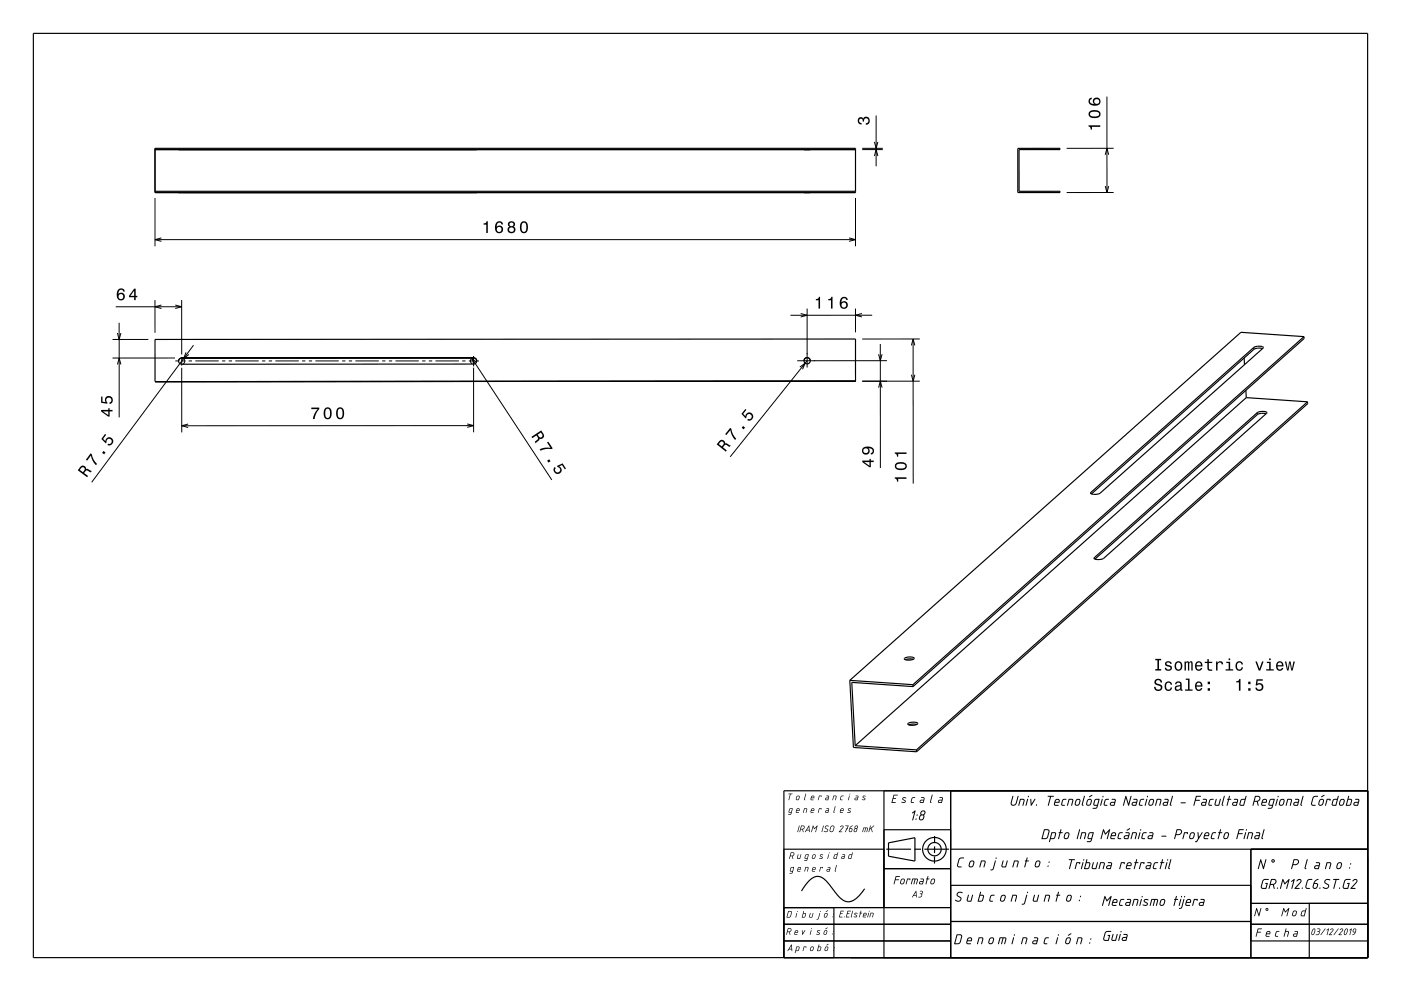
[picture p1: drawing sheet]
<svg xmlns="http://www.w3.org/2000/svg" width="420mm" height="297mm" viewBox="0 0 420 297" stroke-linecap="round" stroke-linejoin="round" font-family="sans-serif">
<g fill="none" stroke="#000" stroke-width=".35">
<path d="M10 10h400v277h-400zM46.5 44.8h.1M46.5 44.5h.1M46.5 44.5h210v13.2M46.5 44.5v13.2M46.5 57.3h210M46.5 57.3h.1M46.5 57.7h.1M54.5 57.7h-.8M142 57.7h.9zM142 44.8h.9zM241 44.8h1z"/>
<path d="M241 57.7h1zM242 44.8h.9zM242 57.7h.9zM256.5 44.8h-210M256.5 44.8h.1M256.5 57.7h.1M256.5 57.7h-210M305.1 44.5h12.7v.3h-12.3v12.5h12.3v.4h-12.7zM46.5 101.7l210-.1v12.7l-210 .1zM46.5 114.4h.1M53.8 107.6l.7-.3 87.5-.1a.94 .94 0 0 1 .9 1 .94 .94 0 0 1-.9 .9l-87.5 .1a.94 .94 0 0 1-.9-.6 .94 .94 0 0 1 .2-1zM54.5 107.3l-.7 .3-.3 .6"/>
<path d="M54.5 107.3h.1M142 107.2l.6 .3 .3 .7M242.9 108.1a.94 .94 0 0 0-.9-.9 .94 .94 0 0 0-1 .9M373 107.3l.1 2M373.5 117l.1 2.2M373.6 119.2l-117.2 104.3M373.6 119.2l18.4 1.2M378.4 104.4l-1.4-.1-1.1 .4-48.7 43.3M378.4 104.4l.1 .1M390.9 100.9l.1 .6-117.3 104.3M390.9 100.9l-117.2 104.3M390.9 100.9l-18.9-1.3-117.2 104.3"/>
<path d="M379.6 124l-1.4-.1-1.3 .3-48.6 43.4M392 120.4l-117.3 104.3M392 120.4v.6l-117.2 104.3M327 147.6l48.9-43.5a3.1 3.1 0 0 1 2.9 0l-49 43.7a2.98 2.98 0 0 1-2.9 0zM328.1 167.1l48.8-43.4a2.8 2.8 0 0 1 2.9 0l-48.9 43.6a2.8 2.8 0 0 1-2.9 0zM271.2 197.3a2.81 2.81 0 0 1 2.9 0 2.76 2.76 0 0 1-3 .2zM273.8 197.6l-1-.1-1.4 .2M254.8 203.9l1 20.1 19 1.3M254.8 203.9l18.9 1.3M272.2 216.8a2.83 2.83 0 0 1 2.9 .1 2.7 2.7 0 0 1-2.9 .2zM273.7 205.2v.6M273.7 205.8l-18.3-1.3 1 19"/>
<path d="M274.8 217.1l-1.4-.1-.9 .3M256.4 223.5l18.3 1.2M265 237v50M274.7 224.7l.1 .6M285 237v50M410 237h-175v50M235 254.5h30M265 248.7h20M265.7 254.5h7.4M274.1 254.5h2M274.3 258.1l-7.9-1.5v-4l7.9-1.5v7M277.1 254.5h7.4"/>
<path d="M280.2 256.7l-.1 2.1M280.2 253.7v2M280.2 250.6v2.1M285 254.5h125M375 254.5v32.5M235 277h50M235 272h50M250 272v15M259.2 266.4a7.1 7.1 0 0 1-4.9 3.9 5 5 0 0 1-3.8-2.8l-.7-.8a9.5 9.5 0 0 0-4-4 4 4 0 0 0-4 2.1l-1.5 2.2M265 260.3h20M285 276.2h90M285 265.3h90"/>
<path d="M375 277h35M375 270.7h35M392.5 270.7v16.3M235 282h50M375 282h35"/>
<circle cx="242" cy="108.1" r=".94"/>
<circle cx="280.1" cy="254.5" r="3.5"/>
<circle cx="280.2" cy="254.5" r="2"/>
</g>
<g fill="none" stroke="#000" stroke-width=".3">
<path d="M262.7 34.6v15.2M331.8 28.9l.1 28.8M46.5 59.3v14.5M256.5 59.3v14.5M258.5 44.8h6.2M258.5 44.5h6.2M262.1 42.5l.6 2 .5-2M262.1 46.8l.6-2 .5 2M331.3 46.4l.6-2 .5 2M331.3 55.8l.6 1.9 .5-1.9M333.9 44.4l-14.1 .1M333.9 57.7h-14.1"/>
<path d="M46.5 71.8h210M48.4 71.3l-1.9 .5 1.9 .5M254.5 71.3l2 .5-2 .5M35.2 99.8l.5 1.9 .5-1.9M35.7 96.7v28.4M46.5 89.9v9.8M48.4 91.4l-1.9 .5 1.9 .6M52.5 91.4l2 .5-2 .6M54.5 89.9v16.3M54.5 91.9h-19.8M240 94l2 .5-2 .5M242 92.5v17.6"/>
<path d="M256.5 92.5v7.1M258.4 94l-1.9 .5 1.9 .5M261.5 94.5h-24.5M36.2 109.2l-.5-1.9-.5 1.9M44.5 101.7h-10.8M52.5 107.3h-18.8M52.5 108.2h1.1M54.5 107.3a.94 .94 0 0 1 .9 .8 .94 .94 0 0 1-.6 1M54.5 107v2.6M54.5 110.2v19.4M54.6 108.2h1M55.8 105.6l-.8 1.9 1.6-1.3"/>
<path d="M56.6 108.2h1M58 103.5l-30.5 41M58.6 108.2h7M66.6 108.2h1M68.6 108.2h1M70.6 108.2h7M78.6 108.2h1M80.6 108.2h1M82.6 108.2h7M90.6 108.2h1M92.6 108.2h1M94.6 108.2h7"/>
<path d="M102.6 108.2h1M104.6 108.2h1M106.6 108.2h7M114.6 108.2h1M116.6 108.2h1M118.6 108.2h7M126.6 108.2h1M128.6 108.2h1M130.6 108.2h7M138.6 108.2h1M140.6 108.2h1M141.6 109a.94 .94 0 0 1-.1-1.6l23.9 36.4"/>
<path d="M142 106.7v3.1M142 110.2v19.4M142.6 108.2h1M143 108.7l-1.5-1.3 .6 1.9M239 108.1h5.3M239.8 110l1.6-1.2-.8 1.9M242 108.1l-23.1 28.8M263.4 106.2l.5 1.9 .5-1.9M263.4 116.2l.5-2 .5 2M263.9 103.1v37.2M265.9 108.1h-21.9M273.2 103.5l.5-1.9 .6 1.9"/>
<path d="M273.2 112.3l.5 1.9 .6-1.9M273.7 101.6l.1 43.3M275.7 101.6h-17.2M275.7 114.2h-17.2M375.9 104.1v.6M56.4 127.1l-1.9 .5 1.9 .5M140 127l2 .6-2 .5M142 127.6h-87.5M376.9 123.7v.5M327 147.6v.3M328.1 167.1v.4"/>
</g>
<g fill="#000">
<path d="M257.4 35.4a.86 .86 0 0 1 1.4 .1 1.12 1.12 0 0 1 1.6-.4 1.12 1.12 0 0 1 .3 1.6l-.6 .6-.5 .1v-.5a.72 .72 0 0 0 .8-.6 .72 .72 0 0 0-.8-.8 .72 .72 0 0 0-.6 .9h-.4a.62 .62 0 0 0-.4-.8 .62 .62 0 0 0-.8 .5 .62 .62 0 0 0 .6 .7l.3 .1v.4a1.17 1.17 0 0 1-1.1-.7 1.17 1.17 0 0 1 .2-1.2z" fill-rule="evenodd"/>
<path d="M326.3 37.6v.3a.77 .77 0 0 1 .7 .9h.4v-.8h2.4v-.4zM326.8 33.3a1.13 1.13 0 0 0-.4 1.2 1.13 1.13 0 0 0 .9 .8 1.91 1.91 0 0 0 2.6-1.1 2.03 2.03 0 0 0-3.1-.9zM326.8 33.9a2.38 2.38 0 0 1 2.6 0v.6a2.37 2.37 0 0 1-2.6 0zM326.6 29.6a1.44 1.44 0 0 0 .1 1.6 1.44 1.44 0 0 0 1.6 .5 1.26 1.26 0 0 0 1.6-1 1.26 1.26 0 0 0-1.1-1.5 1.11 1.11 0 0 0-1.1 .7 1.11 1.11 0 0 0 .3 1.3 1.02 1.02 0 0 1-1.3-.9l.2-.4 .4-.2v-.5zM328 30.5a.75 .75 0 0 1 1.5 0 .75 .75 0 0 1-1.5 0z" fill-rule="evenodd"/>
<path d="M145 67v.3h.8v2.5h.4v-3.5h-.3a.77 .77 0 0 1-.9 .7zM148.9 66.6a2.39 2.39 0 0 0 .2 3.2 1.16 1.16 0 0 0 1.5-.3 1.16 1.16 0 0 0-.2-1.6 1.16 1.16 0 0 0-1.5 .1 1.02 1.02 0 0 1 .8-1.3l.5 .1 .1 .5h.5a1.12 1.12 0 0 0-.7-1 1.12 1.12 0 0 0-1.2 .3zM148.9 68.8a.75 .75 0 0 1 1.5 0 .75 .75 0 0 1-1.5 0zM152.5 66.5l-.2 .3a.8 .8 0 0 0 .4 1.1 1.09 1.09 0 0 0-.2 1.7 1.09 1.09 0 0 0 1.7 0 1.09 1.09 0 0 0-.2-1.7 .95 .95 0 0 0 .3-1.3 .95 .95 0 0 0-1.4-.2zM152.6 68.8a.71 .71 0 0 1 1.4 0 .71 .71 0 0 1-1.4 0zM152.7 67.3a.6 .6 0 0 1 1.2 0 .6 .6 0 0 1-1.2 0zM156.2 66.8a2.02 2.02 0 0 0 .9 3.1 2.03 2.03 0 0 0 .9-3.2 1.11 1.11 0 0 0-1.8 .1zM156.7 66.8h.7a2.37 2.37 0 0 1 0 2.6h-.7a2.37 2.37 0 0 1 0-2.6z" fill-rule="evenodd"/>
<path d="M35.5 86.7a2.39 2.39 0 0 0 .2 3.2 1.16 1.16 0 0 0 1.5-.3 1.16 1.16 0 0 0-.2-1.5 1.16 1.16 0 0 0-1.5 0 1.02 1.02 0 0 1 .8-1.3l.5 .2 .2 .4h.4a1.11 1.11 0 0 0-.7-.9 1.11 1.11 0 0 0-1.2 .2zM35.5 88.9a.75 .75 0 0 1 1.5 0 .75 .75 0 0 1-1.5 0zM40.2 86.5l-1.5 2.1v.5h1.5v.8h.5v-.8h.5v-.4h-.5v-2.2zM40.2 87.1v1.6h-1.1z" fill-rule="evenodd"/>
<path d="M244.6 89.6v.4h.8v2.5h.4v-3.5h-.3a.77 .77 0 0 1-.9 .6zM248.3 89.6v.4h.8v2.5h.5v-3.5h-.4a.77 .77 0 0 1-.9 .6zM252.3 89.2a2.41 2.41 0 0 0 .2 3.3 1.16 1.16 0 0 0 1.5-.4 1.16 1.16 0 0 0-.2-1.5 1.16 1.16 0 0 0-1.6 0 1.02 1.02 0 0 1 .9-1.2l.4 .1 .2 .4h.5a1.12 1.12 0 0 0-.8-.9 1.12 1.12 0 0 0-1.1 .2zM252.2 91.4a.75 .75 0 0 1 1.5 0 .75 .75 0 0 1-1.5 0z" fill-rule="evenodd"/>
<path d="M27.2 135.9l-1.5 1.9 .4 .3 1.2-1.6a5.2 5.2 0 0 0 1.5 2.9l.3-.4a5.2 5.2 0 0 1-1.6-2.9zM31 135.2l-.4 .5 .6 .5 .4-.6zM31.5 130l-1.1 1.5 1.3 1.4 .3-.3a.8 .8 0 0 1 .5-1.2 .8 .8 0 0 1 1 .8 .8 .8 0 0 1-1 .8l-.3 .3a1.21 1.21 0 0 0 1.7-.5 1.21 1.21 0 0 0-.8-1.7 1.21 1.21 0 0 0-1.5 1.1l-.7-.7 .9-1.2z" fill-rule="evenodd"/>
<path d="M30.3 122.9v.4l2.1 1.5h.5v-1.5h.8v-.4h-.8v-.5h-.4v.5zM30.9 123.3h1.6v1.1zM30.3 118.9v1.8l1.9 .3v-.4a.8 .8 0 0 1-.3-1.2 .8 .8 0 0 1 1.3 0 .8 .8 0 0 1-.4 1.2v.5a1.21 1.21 0 0 0 1.1-1.5 1.21 1.21 0 0 0-1.7-.8 1.21 1.21 0 0 0-.5 1.7l-1-.1v-1.5z" fill-rule="evenodd"/>
<path d="M93.3 122.2v.4h1.9a5.2 5.2 0 0 0-1.4 3h.5a5.3 5.3 0 0 1 1.4-3v-.4zM97.3 122.5a2.02 2.02 0 0 0 .9 3.2 2.03 2.03 0 0 0 .9-3.2 1.11 1.11 0 0 0-1.8 0zM97.9 122.6h.7a2.37 2.37 0 0 1 0 2.6h-.7a2.38 2.38 0 0 1 0-2.6zM101.1 122.5a2.02 2.02 0 0 0 .9 3.2 2.03 2.03 0 0 0 .9-3.2 1.11 1.11 0 0 0-1.8 0zM101.6 122.6h.7a2.37 2.37 0 0 1 0 2.6h-.7a2.38 2.38 0 0 1 0-2.6z" fill-rule="evenodd"/>
<path d="M159.3 130.9l.3 .4 1.2-.8 .3 .4 .2 .7-1 .8 .3 .5 1.1-1.1v-.3a.97 .97 0 0 0 1.2-.3 .97 .97 0 0 0 0-1.2l-.7-1zM161.2 130.3l1-.7 .3 .5a.6 .6 0 0 1-.1 .9 .6 .6 0 0 1-.9-.3z" fill-rule="evenodd"/>
<path d="M161.8 134.6l.3 .5a5.2 5.2 0 0 1 3.2-.5l.4-.2-1.3-2-.4 .2 1 1.6a5.2 5.2 0 0 0-3.2 .4zM164 138.1l.4 .5 .6-.4-.3-.5zM166.3 139.9a1.21 1.21 0 0 0 0 1.9 1.21 1.21 0 0 0 1.8-.3 1.21 1.21 0 0 0-.5-1.7l.9-.4 .8 1.3 .4-.3-1-1.5-1.8 .8 .3 .3a.8 .8 0 0 1 .8 .9 .8 .8 0 0 1-1 .6 .8 .8 0 0 1-.4-1.2z" fill-rule="evenodd"/>
<path d="M215.6 132.3l-.7 .9 2.7 2.2 .3-.4-1.2-.9 .8-.8 1.2 .6 .4-.4-1.4-.7-.3 .1a.97 .97 0 0 0-.7-1 .97 .97 0 0 0-1.1 .4zM216.1 132.4a.59 .59 0 0 1 .8 .2 .59 .59 0 0 1-.2 .8l-.3 .4-.9-.7z" fill-rule="evenodd"/>
<path d="M218.9 128.2l-1.5 1.9 .4 .3 1.2-1.5a5.2 5.2 0 0 0 1.4 3l.3-.4a5.3 5.3 0 0 1-1.5-3zM222.8 127.7l-.5 .5 .6 .5 .5-.6zM223.4 122.6l-1.1 1.4 1.2 1.4 .3-.3a.8 .8 0 0 1 .6-1.1 .8 .8 0 0 1 .9 .8 .8 .8 0 0 1-1 .7l-.3 .4a1.21 1.21 0 0 0 1.8-.5 1.21 1.21 0 0 0-.8-1.7 1.21 1.21 0 0 0-1.5 1l-.7-.7 1-1.2z" fill-rule="evenodd"/>
<path d="M258.5 138v.5l2.1 1.5h.5v-1.5h.8v-.5h-.8v-.5h-.4v.5zM259.1 138.5h1.6v1.1zM258.8 134.1a1.17 1.17 0 0 0-.2 1.7 1.17 1.17 0 0 0 1.6 .2 1.17 1.17 0 0 0 .1-1.7 1.02 1.02 0 0 1 1.3 .8l-.1 .5-.4 .2v.4a1.23 1.23 0 0 0 .9-1.4 1.23 1.23 0 0 0-1.5-1l-1.2 .1zM258.8 135a.75 .75 0 0 1 1.5 0 .75 .75 0 0 1-1.5 0z" fill-rule="evenodd"/>
<path d="M24 140l-.7 .9 2.8 2.1 .3-.3-1.2-.9 .7-.8 1.3 .6 .3-.5-1.3-.6-.4 .1a.97 .97 0 0 0-.7-1 .97 .97 0 0 0-1.1 .4zM24.5 140.1a.59 .59 0 0 1 .8 .2 .59 .59 0 0 1-.1 .8l-.3 .4-1-.7z" fill-rule="evenodd"/>
<path d="M268.2 143.1v.3a.78 .78 0 0 1 .7 .9h.4v-.8h2.5v-.4zM268.7 138.8a1.13 1.13 0 0 0-.4 1.2 1.13 1.13 0 0 0 1 .8 1.9 1.9 0 0 0 2.6-1.1 2.03 2.03 0 0 0-3.2-.9zM268.7 139.4a2.37 2.37 0 0 1 2.7 0v.6a2.38 2.38 0 0 1-2.7 0zM268.2 135.6v.3a.77 .77 0 0 1 .7 1h.4v-.9h2.5v-.4z" fill-rule="evenodd"/>
<path d="M346.4 203.7a1.09 1.09 0 0 0-.2 1.3 1.09 1.09 0 0 0 1.3 .5 .64 .64 0 0 1 .4 .9 .64 .64 0 0 1-1 .2l-.5-.8h-.4a1.21 1.21 0 0 0 1.5 1.3 1.21 1.21 0 0 0 .7-1.8l-1.2-.4a.62 .62 0 0 1-.1-1.1 .62 .62 0 0 1 .9 .4l.1 .3h.5a1.19 1.19 0 0 0-.8-1 1.19 1.19 0 0 0-1.2 .2zM349.4 204.6a1.45 1.45 0 0 0-.2 1.7 1.45 1.45 0 0 0 1.5 .7l.6-.5 .1-.5h-.4l-.5 .7a1.02 1.02 0 0 1-.9-1.1 1.02 1.02 0 0 1 1-1l.3 .6h.5a1.09 1.09 0 0 0-.8-1 1.09 1.09 0 0 0-1.2 .4zM352.5 204.4l-.2 .7h.4a.55 .55 0 0 1 .6-.5 .55 .55 0 0 1 .4 .7l-.2 .1a.91 .91 0 0 0-1.3 .5 .91 .91 0 0 0 .8 1.2l.9-.4 .1 .3h.5v-.3l-.2-.1-.1-1.6a1.02 1.02 0 0 0-.6-.8 1.02 1.02 0 0 0-1.1 .2zM352.7 205.9l1.1-.3a.77 .77 0 0 1-.2 .9 .77 .77 0 0 1-.9 .1zM355.5 203.4v.4h.7v2.8h-.9v.4h2.2v-.4h-.9v-3.2zM358.6 204.6a1.45 1.45 0 0 0-.3 1.6 1.45 1.45 0 0 0 1.4 .8l.7-.8h-.4l-.6 .5a.75 .75 0 0 1-.7-.9h1.8a1.16 1.16 0 0 0-.5-1.4 1.16 1.16 0 0 0-1.4 .2zM358.9 204.8l.2-.2a.67 .67 0 0 1 .7 .1 .67 .67 0 0 1 .2 .7h-1.3zM362.1 206.3v.7h.6v-.7zM362.1 204.3v.7h.6v-.7z" fill-rule="evenodd"/>
<path d="M346.3 197.5v.4h.7v2.6h-.7v.5h1.8v-.5h-.6v-2.6h.6v-.4zM349.5 198.4l-.2 .2a.96 .96 0 0 0 1.2 1.2l.3 .2a.6 .6 0 0 1-.5 .7 .6 .6 0 0 1-.7-.6h-.4a1.03 1.03 0 0 0 1.3 1 1.03 1.03 0 0 0 .6-1.5l-1.3-.4a.53 .53 0 0 1 .4-.7 .53 .53 0 0 1 .6 .5h.5a1.08 1.08 0 0 0-1.8-.6zM352.4 198.5a1.45 1.45 0 0 0-.2 1.7 1.45 1.45 0 0 0 1.6 .8 1.45 1.45 0 0 0 .7-1.8 1.45 1.45 0 0 0-1.7-.9zM352.8 198.8a.67 .67 0 0 1 .7-.2 .67 .67 0 0 1 .5 .5 .93 .93 0 0 1 0 1.1 .93 .93 0 0 1-1 .4 1.36 1.36 0 0 1-.2-1.8zM355.1 198.2v2.8h.4v-1.9l.2-.5h.3l.1 .2v2.2h.4v-2.1l.4-.4 .2 .6v1.9h.5v-1.9a.69 .69 0 0 0-.6-.9l-.5 .3-.5-.3-.5 .3v-.3zM358.6 198.5a1.45 1.45 0 0 0-.3 1.7 1.45 1.45 0 0 0 1.4 .8l.7-.8h-.4l-.6 .5a.75 .75 0 0 1-.7-1h1.8a1.16 1.16 0 0 0-.5-1.3 1.16 1.16 0 0 0-1.4 .1zM358.9 198.8l.2-.2a.67 .67 0 0 1 .7 .1 .67 .67 0 0 1 .2 .7h-1.3zM361.9 197.5v.8h-.7v.4h.7l.1 1.8a1.04 1.04 0 0 0 1.4 .5v-.4a.68 .68 0 0 1-1-.3v-1.6h1v-.4h-1v-.8zM364.6 198.2v2.8h.4v-1.6a.66 .66 0 0 1 .4-.8 .66 .66 0 0 1 .8 .3v.2h.5a.89 .89 0 0 0-.7-.9 .89 .89 0 0 0-1 .5v-.5zM367.6 198.3v.4h.7v1.9h-.9v.4h2.3v-.4h-.9v-2.3zM368.3 197.3v.5h.5v-.5zM370.7 198.5a1.45 1.45 0 0 0-.3 1.7 1.45 1.45 0 0 0 1.6 .8l.5-.6 .1-.4h-.4l-.4 .6a1.02 1.02 0 0 1-1-1 1.02 1.02 0 0 1 1-1l.4 .5h.4a1.09 1.09 0 0 0-.7-.9 1.09 1.09 0 0 0-1.2 .3zM376.3 198.2l1 2.8h.5l1-2.8h-.5l-.7 2.2-.8-2.2zM379.8 198.3v.4h.7v1.9h-.9v.4h2.2v-.4h-.9v-2.3zM380.5 197.3v.5h.4v-.5zM382.8 198.5a1.46 1.46 0 0 0-.2 1.7 1.46 1.46 0 0 0 1.4 .8l.7-.8h-.4l-.6 .5a.75 .75 0 0 1-.7-1h1.8a1.17 1.17 0 0 0-.5-1.3 1.17 1.17 0 0 0-1.5 .1zM383.2 198.8l.2-.2a.67 .67 0 0 1 .7 .1 .67 .67 0 0 1 .2 .7h-1.3zM385.2 198.2l.7 2.8h.4l.4-2.3 .4 2.3h.4l.7-2.8h-.4l-.5 2.3-.4-2.3h-.4l-.4 2.3-.5-2.3z" fill-rule="evenodd"/>
<path d="M370.6 204.2v.3h.8v2.5h.5v-3.5h-.4a.77 .77 0 0 1-.9 .7zM374.2 206.3v.7h.7v-.7zM374.2 204.3v.7h.7v-.7zM376.7 203.6l-.3 1.8h.4a.8 .8 0 0 1 1.3-.2 .8 .8 0 0 1-.1 1.3 .8 .8 0 0 1-1.2-.4h-.5a1.21 1.21 0 0 0 1.5 1 1.21 1.21 0 0 0 .8-1.6 1.21 1.21 0 0 0-1.7-.6l.1-.9h1.6v-.4z" fill-rule="evenodd"/>
<path d="M236.4 237.9h1.2l-.6 .1-.5 1.8 .3-1.8zM238.9 238.6l.5-.2 .3 .3-.1 .8-.3 .3h-.5l-.2-.2zM239 238.7l-.2 .7 .2 .2 .3-.1 .2-.6-.1-.3zM241.5 237.8l.2 .2-.4 1.8-.3-.2zM243.4 238.7l-.1 .3h.6v-.3zM243.3 238.6l.5-.2 .3 .3v.5h-.9v.3l.7 .1v.2l-.9-.2zM245.5 238.5l.8 .1-.1 .2-.1-.2h-.4l-.4 1.2zM247.7 238.5l.8 .1-.2 1.2-.9-.2 .2-.5 .7-.1v-.3zM247.6 239.3v.3h.5l.1-.4zM249.9 238.5l.9 .1-.3 1.2-.2-.1 .2-1.1h-.5l-.3 1.2h-.2zM252.2 238.5h.7l-.7 .3-.2 .7 .5 .1v.2l-.7-.2zM254.6 238.5l.1 .1-.4 1.2zM254.7 238a.13 .13 0 0 1 .2 0 .13 .13 0 0 1-.2 0zM256.5 238.5l.8 .1-.2 1.2h-.7l-.2-.2 .2-.5 .7-.1v-.3zM256.4 239.3v.3h.5l.1-.4zM258.7 238.6h.8l-.7 .2 .6 .5-.3 .5-.7-.1 .8-.2-.6-.5z" fill-rule="evenodd"/>
<path d="M267.9 238.2l1.2 .1-1 .1-.2 .8 .7 .1-.8 .1-.3 1h1v.2l-1.2 .1zM270.6 239.1l.5-.2 .6 .2-1 .2 .8 .7-.3 .6-1-.1 .1-.2 .8 .1 .2-.2-.8-.6zM273.4 239h1l-.9 .4-.2 .9 .6 .1v.3l-.6-.1-.3-.2zM276.2 238.9h.7l.3 .3-.4 1.5-.8-.1-.3-.2 .2-.6 1-.1v-.5h-.7zM276 240v.4h.7l.1-.5zM279.4 238.2l.2 .1-.5 2 .1 .3-.1 .1-.3-.4zM281.7 238.9h.7l.3 .3-.4 1.5-.8-.1-.3-.2 .2-.6 1-.1v-.5l-.7-.1zM281.5 240v.4h.7l.1-.5z" fill-rule="evenodd"/>
<path d="M236.7 242.4l1-.1-.5 1.8-.9 .1v-.2h.7l.1-.4-.7-.2zM236.8 242.5l-.2 .8 .6 .1 .2-1zM239 242.5l-.1 .3h.6v-.3zM238.9 242.4l.5-.2 .3 .2v.6h-.9v.2l.7 .2v.2l-.9-.1zM241.1 242.3l.9 .1-.3 1.2v-1.2h-.5l-.3 1.2h-.2zM243.4 242.5l-.1 .3h.6v-.3zM243.3 242.4l.5-.2 .3 .3v.5h-.9v.3l.7 .1v.2l-.9-.1zM245.5 242.3l.8 .1-.1 .2-.1-.2h-.4l-.4 1.2zM247.7 242.3l.8 .1-.2 1.2-.9-.2 .2-.5 .7-.1v-.3zM247.6 243.1v.3h.5l.1-.4zM250.3 241.7h.2l-.4 1.9-.3-.2zM252.3 242.5l-.2 .3h.6v-.3zM252.1 242.4l.5-.2 .3 .2v.6h-.9v.3l.7 .1v.2l-.9-.1zM254.3 242.4l.3-.2 .6 .2-.8 .2 .6 .5-.2 .5-.8-.1 .8-.2-.6-.5z" fill-rule="evenodd"/>
<path d="M237.1 255.5l.7-.1 .3 .4-.1 .5-.4 .3 .1 .8-.3-.8h-.4l-.2 .8h-.2zM237.2 255.6l-.2 .8h.7l.2-.6zM239.2 256.1h.2l-.1 1.1h.4l.3-1.1h.2l-.4 1.3-.9-.2zM241.5 256.1h1l-.5 1.7-.9 .2v-.2h.7l.1-.4-.7-.2zM241.6 256.3l-.2 .8 .6 .1 .2-1zM243.7 256.2l.6-.2 .2 .3-.1 .8-.4 .3-.6-.2zM243.8 256.3l-.2 .7 .2 .2 .4-.1 .1-.7-.2-.2zM245.9 256.1l.9 .1-.8 .2 .6 .5-.2 .5-.8-.1 .8-.2-.6-.5zM248.4 256.1h.1l-.4 1.3zM248.5 255.6a.13 .13 0 0 1 .2 0 .13 .13 0 0 1-.2 0zM250.1 256.2l.8-.2 .2-.5h.2l-.6 1.9-.8-.2zM250.3 256.3l-.2 .9h.5l.3-1zM252.5 256.1l.6-.1 .3 .2-.3 1.2-.9-.2 .2-.5 .7-.1v-.3zM252.5 256.9l-.1 .3h.5l.1-.4zM254.5 256.2l.9-.2 .1-.5h.2l-.6 1.9-.8-.2zM254.7 256.3l-.2 .8 .5 .1 .3-1z" fill-rule="evenodd"/>
<path d="M237.1 260l1-.1-.5 1.8-.9 .1v-.2h.7l.1-.4-.7-.2zM237.2 260.1l-.2 .8 .6 .1 .2-1zM239.4 260.1l-.1 .3h.6v-.3zM239.3 260l.5-.2 .3 .3v.5h-.9v.3l.7 .1v.2h-.7l-.2-.2zM241.5 259.8l.9 .2-.3 1.2v-1.2h-.5l-.3 1.2h-.2zM243.8 260.1l-.1 .3h.6v-.3zM243.7 260l.5-.2 .3 .2v.6h-.9v.3l.7 .1v.2l-.9-.2zM245.9 259.9h.8l-.1 .3-.5-.2-.4 1.2zM248.1 259.9l.8 .1-.2 1.2h-.7l-.2-.2 .2-.5 .7-.1v-.3zM248 260.7v.3h.5l.1-.4zM250.7 259.3h.2l-.4 1.9-.3-.2z" fill-rule="evenodd"/>
<path d="M239.6 247.4l.1 .1-.6 1.9zM240.2 247.4h.7l.3 .4-.1 .5-.4 .3 .1 .8-.3-.8h-.4l-.3 .8-.1-.1zM240.3 247.6l-.2 .8 .7-.1 .2-.6zM242.4 247.8l-.5 .9h.6zM242.4 247.4l.2 .1 .1 1.9-.1-.1-.1-.4h-.7l-.4 .5zM243.7 247.4l.5 .8 .9-.8-.5 2-.2-.1 .4-1.4-.7 .6-.3-.7-.4 1.5h-.2zM246.8 247.4l.2 .1-.6 1.9zM247.5 247.6l.4-.2 .6 .2h-.7l-.3 .2v.3l.8 .6-.2 .5-.4 .2-.7-.3 .7 .1 .3-.3v-.3l-.7-.4zM249.3 247.7l-.4 1.2 .3 .3 .5-.3 .3-1-.2-.3zM249.1 247.6l.7-.2 .4 .5-.3 1.1-.7 .4-.5-.5zM252 247.6l.6-.2 .3 .3-.1 .4-1 1.1 .7 .2h-1l1.2-1.5-.3-.3-.5 .3zM253.4 247.4l1 .1-.4 .8 .2 .2h-.3l-.5 .9 .3-.9-.1-.1 .2-.1 .4-.7h-.7zM254.8 248.4l-.1 .6 .4 .2 .3-.7zM254.9 247.7l.8-.3-.8 .7 .5 .2 .2 .3-.3 .6-.5 .2-.3-.5zM256.4 247.5l.6-.1 .2 .4-.3 .5v.8l-.6 .3-.4-.4zM256.3 248.5l-.2 .6 .4 .1 .3-.7zM256.4 247.9a.33 .33 0 0 0 .6 0 .33 .33 0 0 0-.6 0zM258.8 248l1.3 .1-.2 1.3-.2-.1 .2-1.1h-.3l-.4 1.2 .2-1.2h-.4l-.3 1.1h-.2zM260.9 247.4l.1 .1-.2 .8 1.3-.9-.8 .8 .3 1.2-.5-1-.4 .3-.2 .7-.1-.1z" fill-rule="evenodd"/>
<path d="M273.4 243.5l1.1-.6-.9 3-.1-.2 .6-2.3-.5 .4zM274.4 245.5a.2 .2 0 0 1 .4 0 .2 .2 0 0 1-.4 0zM274.8 244.3a.2 .2 0 0 1 .4 0 .2 .2 0 0 1-.4 0zM276.2 243.1l.9-.2 .4 .6-.5 .8 .1 .4-.2 .8-.8 .4-.5-.2-.1-.4 .5-1.1-.1-.5zM276 244.5l-.2 .7a.48 .48 0 0 0 .5 .4 .48 .48 0 0 0 .4-.5l.1-.4a.42 .42 0 0 0-.3-.4 .42 .42 0 0 0-.5 .2zM276.2 243.6a.49 .49 0 0 0 .9 0 .49 .49 0 0 0-.9 0z" fill-rule="evenodd"/>
<path d="M287.6 257.2l.5-.2 .9 .1-.1 .2h-.9l-.4 .4-.4 1.7 .2 .3h.8v.3l-.9-.1-.4-.4zM290.8 258.1l.8-.2 .5 .3-.2 1.2-.5 .5-.6 .1-.4-.4zM291 258.3l-.3 1a.48 .48 0 0 0 .5 .4 .48 .48 0 0 0 .4-.5l.2-.7a.42 .42 0 0 0-.3-.4 .42 .42 0 0 0-.5 .2zM294.1 257.9h1l.4 .2-.4 1.9-.3-.2 .4-1.4-.2-.2h-.7l-.4 1.7h-.3zM298.3 257.9l.3 .1-.7 2.4-.4 .4-.5 .1-.1-.3 .7-.3zM298.5 257.2a.19 .19 0 0 1 .3 0 .19 .19 0 0 1-.3 0zM300.6 257.9l.3 .1-.4 1.4 .2 .3h.7l.4-1.7 .3-.1-.6 2-.9 .1-.4-.3zM304 257.9h1l.4 .2-.4 1.9-.3-.2 .4-1.4-.2-.2h-.7l-.4 1.7h-.3zM307.8 257l.3 .1-.2 .8 .6 .1-.7 .2-.6 1.8-.2-.2 .5-1.6-.3-.2 .4-.1zM310.6 258.1l.8-.2 .5 .4-.2 1.1-.5 .5h-.7l-.3-.3zM310.8 258.3l-.3 1a.48 .48 0 0 0 .5 .4 .48 .48 0 0 0 .4-.5l.2-.7a.42 .42 0 0 0-.3-.4 .42 .42 0 0 0-.5 .2zM314 259.6a.2 .2 0 0 1 .4 0 .2 .2 0 0 1-.4 0zM314.3 258.4a.2 .2 0 0 1 .4 0 .2 .2 0 0 1-.4 0z" fill-rule="evenodd"/>
<path d="M303.6 238.5l.2 .2-.5 2.1 .4 .4 .8-.4 .6-2.2h.3l-.7 2.3-.9 .6-.6-.2-.2-.5zM305.8 239.4h1l.3 .3-.4 1.8-.2-.2 .4-1.4-.3-.2h-.6l-.5 1.7h-.2zM308 239.4l.2 .2-.6 1.9zM308.1 238.8a.2 .2 0 0 1 .4 0 .2 .2 0 0 1-.4 0zM308.9 239.5h.3l.1 1.4 .8-1.5 .3 .1-1.2 2-.2-.1zM310.6 241.3a.19 .19 0 0 1 .3 0 .19 .19 0 0 1-.3 0zM314.1 238.5l1.8 .2-.8 .1-.8 2.7-.2-.2 .7-2.5h-.7zM316.6 239.9l-.2 .4h.9l.1-.3a.43 .43 0 0 0-.3-.3 .43 .43 0 0 0-.5 .2zM316.4 239.7l.8-.3 .5 .4-.1 .8h-1.3v.3l.1 .3h.9v.3h-1l-.3-.3zM318.6 239.6l1.1-.1v.2h-.8l-.2 .3-.3 1.1 .8 .1-.1 .3h-.7l-.3-.3zM320.4 239.4h1l.3 .3-.4 1.8-.2-.2 .4-1.4-.3-.2h-.6l-.4 1.7h-.3zM322.6 239.7l.8-.3 .5 .4-.2 1.1-.5 .6h-.7l-.3-.4zM322.8 239.9l-.3 1a.48 .48 0 0 0 .5 .3 .48 .48 0 0 0 .4-.5l.2-.7a.42 .42 0 0 0-.3-.4 .42 .42 0 0 0-.5 .3zM325 238.6l.2 .1-.6 2.4 .2 .3-.2 .1-.3-.4zM326 239.7l.8-.3 .5 .4-.2 1.1-.5 .6h-.6l-.4-.4zM326.2 239.9l-.3 1a.48 .48 0 0 0 .5 .3 .48 .48 0 0 0 .5-.5l.1-.7a.42 .42 0 0 0-.3-.4 .42 .42 0 0 0-.5 .3zM326.5 238.7l1-.4-.8 .6zM328.2 239.6l1.3-.2 .2 .2-.8 2.5-.4 .3h-.9v-.3l1-.1 .2-.5h-.7l-.3-.3zM328.4 239.8l-.3 1.3 .8 .1 .4-1.5zM330.3 239.4l.3 .2-.7 1.9zM330.5 238.8a.2 .2 0 0 1 .4 0 .2 .2 0 0 1-.4 0zM331.3 239.6l1.1-.1v.2h-.8l-.2 .3-.2 1.1 .7 .1v.3h-.8l-.2-.3zM333.3 239.4h.9l.3 .3-.4 1.8h-1l-.4-.3 .3-.8 1.1-.1 .1-.5-.9-.1zM333.1 240.7v.5h.8l.1-.6zM337.4 238.5l.3 .1 .6 2.2 .6-2.2h.3l-.8 2.9-.2-.1-.7-2.2-.6 2.2h-.3zM339.8 239.4h.9l.3 .3-.4 1.8h-1l-.3-.3 .2-.8 1.1-.1 .1-.5-.9-.1zM339.7 240.7l-.1 .5h.8l.2-.6zM341.9 239.6l1.1-.1-.1 .2h-.7l-.2 .3-.3 1.1 .8 .1v.3h-.8l-.3-.3zM343.7 239.4l.2 .2-.6 1.9zM343.9 238.8a.19 .19 0 0 1 .3 0 .19 .19 0 0 1-.3 0zM344.7 239.6l.8-.2 .5 .4-.3 1.1-.5 .6h-.6l-.3-.4zM344.9 239.9l-.4 1a.48 .48 0 0 0 .6 .3 .48 .48 0 0 0 .4-.5l.2-.7a.42 .42 0 0 0-.4-.4 .42 .42 0 0 0-.4 .3zM346.8 239.4h1l.3 .3-.4 1.8-.2-.2 .4-1.4-.3-.2h-.6l-.4 1.7h-.3zM349.1 239.4h.9l.3 .3-.4 1.8h-1l-.3-.3 .2-.8 1.2-.1v-.5l-.8-.1zM349 240.7l-.1 .5h.8l.2-.6zM351.4 238.5l.2 .2-.6 2.4 .2 .3-.2 .1-.3-.4zM354 240.5l1.3-.1 .2 .2-1.4 .1zM358.6 238.5l1.4 .2-1.2 .1-.3 .9h1.1l.1 .2-1.3 .1-.5 1.5-.1-.2zM360.6 239.4h.9l.3 .3-.4 1.8h-1l-.3-.3 .2-.8 1.2-.1v-.5l-.8-.1zM360.5 240.7l-.1 .5h.8l.2-.6zM362.7 239.6l1.1-.1v.2h-.8l-.2 .3-.3 1.1 .8 .1v.3h-.7l-.3-.3zM364.5 239.4l.3 .1-.4 1.5 .2 .2h.7l.4-1.7h.3l-.6 2h-1l-.3-.3zM366.9 238.5l.3 .2-.7 2.4 .3 .3-.2 .1-.4-.4zM368.5 238.5l.2 .1-.2 .8h.5l.1 .2-.6 .1-.7 1.8 .3-1.8-.2-.2 .3-.1zM369.9 239.4h.9l.4 .3-.5 1.8h-1l-.3-.3 .2-.8 1.2-.1v-.5l-.8-.1zM369.8 240.7l-.1 .5h.8l.2-.6zM372 239.6l1.2-.2 .2-.8h.3l-.8 2.9h-1l-.3-.3zM372.2 239.8l-.3 1.3 .8 .1 .4-1.5zM376.3 238.5h1.1l.4 .5-.1 .8-.6 .4 .2 1.3-.3-.1-.2-1.1h-.7l-.3 1.1h-.3zM376.5 238.8l-.4 1.2 1.1-.1 .3-.4v-.5zM378.7 239.9l-.2 .4h1v-.3a.43 .43 0 0 0-.3-.3 .43 .43 0 0 0-.5 .2zM378.5 239.7l.8-.3 .5 .3-.1 .9h-1.2l-.1 .3 .1 .3h.9v.3h-1l-.3-.3zM380.7 239.6l.5-.2 1 .1-.8 2.6-.4 .3h-.9v-.3l1-.1 .2-.5h-.8l-.2-.3zM380.9 239.8l-.3 1.3 .8 .1 .4-1.5zM382.8 239.4l.3 .2-.7 1.9zM383 238.8a.2 .2 0 0 1 .4 0 .2 .2 0 0 1-.4 0zM383.8 239.7l.8-.3 .5 .4-.2 1.1-.5 .6h-.7l-.3-.4zM384 239.9l-.3 1a.48 .48 0 0 0 .5 .3 .48 .48 0 0 0 .4-.5l.2-.7a.42 .42 0 0 0-.3-.4 .42 .42 0 0 0-.5 .3zM385.9 239.4h1l.4 .3-.4 1.8-.2-.2 .3-1.4-.2-.2h-.6l-.5 1.7h-.3zM388.3 239.4h.9l.3 .3-.5 1.8h-.9l-.4-.3 .3-.8 1.1-.1 .1-.5-.9-.1zM388.1 240.7v.5h.8l.1-.6zM390.5 238.5l.3 .2-.7 2.4 .3 .3-.2 .1-.4-.4zM393.7 238.8l.6-.3 .8 .1-1 .2-.3 .4-.5 1.7 .2 .3h.9l-.1 .3h-.9l-.4-.5zM395.6 239.7l.8-.3 .5 .4-.2 1.1-.5 .6h-.7l-.3-.4zM395.8 239.9l-.3 1a.48 .48 0 0 0 .5 .3 .48 .48 0 0 0 .4-.5l.2-.7a.42 .42 0 0 0-.3-.4 .42 .42 0 0 0-.5 .3zM396.1 238.7l1-.4-.9 .6zM397.7 239.4l1.2 .2-.2 .4-.1-.3h-.6l-.7 1.8zM399.7 239.6l1.2-.2 .2-.8h.2l-.7 2.9h-1.1l-.3-.3zM399.9 239.8l-.4 1.3 .9 .1 .4-1.5zM401.8 239.7l.8-.3 .5 .4-.2 1.1-.5 .6h-.6l-.4-.4zM402 239.9l-.3 1a.48 .48 0 0 0 .5 .3 .48 .48 0 0 0 .5-.5l.1-.7a.42 .42 0 0 0-.3-.4 .42 .42 0 0 0-.5 .3zM404.2 238.5l.3 .1-.2 .8h.8l.3 .6-.5 1.3-1.3 .2zM404.2 239.7l-.4 1.5 .9-.1 .3-1.1-.1-.3zM406.3 239.4h.9l.3 .3-.4 1.8h-1l-.3-.3 .2-.8 1.1-.1 .1-.5-.9-.1zM406.2 240.7l-.1 .5h.8l.2-.6z" fill-rule="evenodd"/>
<path d="M313 248.6l1.2-.1 .4 .7-.6 2-.5 .3h-1.2zM313.2 248.8l-.6 2.4h.9l.4-.4 .4-1.8-.2-.2zM315.2 249.4h1.1l.3 .6-.4 1.2-.3 .3h-.9l-.4 .9-.1-.2zM315.5 249.7l-.5 1.5h.8l.3-.3 .2-1.1zM318 248.5l.2 .1-.2 .8h.5l.1 .2-.7 .1-.6 1.8-.1-.2 .4-1.6-.2-.2 .3-.1zM319.3 249.7l.8-.3 .5 .4-.3 1.2-.4 .5h-.6l-.4-.4zM319.5 249.9l-.3 1a.48 .48 0 0 0 .5 .3 .48 .48 0 0 0 .4-.4l.2-.8a.42 .42 0 0 0-.3-.4 .42 .42 0 0 0-.5 .3zM323.5 248.6l.3 .1-.9 2.8-.1-.2zM324.2 249.4h1l.4 .3-.4 1.8-.2-.2 .3-1.4-.2-.2h-.6l-.5 1.7h-.3zM326.5 249.6l1.3-.2 .1 .2-.7 2.5-.5 .3h-.8v-.3l1-.1 .2-.5h-.8l-.3-.3zM326.7 249.8l-.4 1.3 .9 .1 .4-1.5zM330.7 248.5l.2 .1 .5 1.1 1.2-1.2 .2 .1-.8 2.9-.2-.2 .6-2.1-1 1-.6-1.1-.6 2.3h-.3zM333.5 249.9l-.2 .4h.9l.1-.3a.42 .42 0 0 0-.3-.4 .42 .42 0 0 0-.5 .3zM333.3 249.7l.7-.3 .5 .3v.9h-1.3l-.1 .3 .2 .3h.9v.3h-1l-.3-.3zM335.5 249.6l.3-.2 .8 .1-1 .5-.3 1.1 .8 .1-.1 .3h-.7l-.3-.3zM337.8 248.7l1-.4-.9 .6zM337.4 249.5l.9-.1 .4 .3-.5 1.8h-1l-.3-.3 .3-.8 1.1-.1v-.6h-.8zM337.3 250.7l-.1 .5h.8l.2-.6zM339.5 249.4h1l.3 .3-.4 1.8-.2-.2 .4-1.4-.3-.2h-.6l-.5 1.7h-.3zM341.6 249.4l.3 .2-.7 1.9-.1-.2zM341.8 248.8a.2 .2 0 0 1 .4 0 .2 .2 0 0 1-.4 0zM342.6 249.6l.4-.2 .8 .1-1.1 .5-.2 1.1 .7 .1v.3h-.7l-.3-.3zM344.6 249.4h.9l.3 .3-.5 1.8h-.9l-.4-.3 .3-.8 1.1-.1 .1-.5-.9-.1zM344.5 250.7l-.1 .5h.8l.1-.6zM348.2 250.5h1.4l.1 .1-1.4 .2zM352.8 248.6h1.2l.4 .7-.6 .8-1.2 .2-.5 1.2-.1-.2zM353 248.8l-.3 1.2 1-.1 .3-.5v-.4zM355 249.5l1-.1 .2 .2-.2 .4-.2-.3h-.6l-.6 1.8-.1-.2zM356.9 249.7l.8-.3 .5 .4-.3 1.2-.4 .5h-.6l-.4-.4zM357.1 249.9l-.3 1a.48 .48 0 0 0 .5 .3 .48 .48 0 0 0 .4-.4l.2-.8a.42 .42 0 0 0-.3-.4 .42 .42 0 0 0-.5 .3zM359 249.4l.3 .1 .1 1.4 .9-1.5 .2 .2-1.6 2.7-.5 .1-.1-.3h.3l.5-.8zM361.5 249.9l-.2 .4h.9l.1-.3a.42 .42 0 0 0-.4-.4 .42 .42 0 0 0-.4 .3zM361.2 249.7l.8-.3 .5 .3-.1 .9h-1.2l-.1 .3 .1 .3h1v.3h-1l-.4-.3zM363.4 249.6l.4-.2 .8 .1-1.1 .5-.2 1.1 .7 .1v.3h-.7l-.3-.3zM365.8 248.5l.3 .1-.2 .8 .5 .2-.6 .1-.6 1.8-.2-.2 .5-1.6-.3-.2 .3-.1zM367.1 249.7l.9-.3 .4 .4-.2 1.1-.5 .6h-.6l-.4-.4zM367.4 249.9l-.4 1a.48 .48 0 0 0 .6 .3 .48 .48 0 0 0 .4-.4l.2-.8a.42 .42 0 0 0-.4-.4 .42 .42 0 0 0-.4 .3zM371.4 248.6l1.4-.1 .1 .2-1.3 .1-.2 .9h1.1l.1 .2-1.3 .1-.6 1.5-.1-.2zM373.3 249.4l.3 .2-.7 1.9-.1-.2zM373.5 248.8a.2 .2 0 0 1 .4 0 .2 .2 0 0 1-.4 0zM374.3 249.4h.9l.4 .3-.4 1.8-.2-.2 .3-1.4-.2-.2h-.6l-.5 1.7h-.3zM376.6 249.4h.9l.3 .3-.5 1.8h-.9l-.4-.3 .3-.8 1.1-.1 .1-.5-.9-.1zM376.4 250.7v.5h.8l.1-.6zM378.8 248.5l.3 .2-.6 2.4 .2 .3-.3 .1-.3-.4z" fill-rule="evenodd"/>
<path d="M320.4 257.5l1.9 .1-.8 .2-.9 2.7-.1-.2 .6-2.5h-.6zM322.7 258.4h1l.2 .2-.2 .4-.2-.3h-.6l-.6 1.8-.1-.2zM324.6 258.4l.2 .2-.6 1.9-.2-.2zM324.7 257.7a.2 .2 0 0 1 .4 0 .2 .2 0 0 1-.4 0zM325.7 257.5l.3 .1-.2 .8h.8l.3 .5-.5 1.5-1.3 .1-.1-.2zM325.7 258.7l-.4 1.5h.8l.2-.3 .3-1.1zM327.7 258.4l.2 .1-.3 1.4 .2 .3h.6l.5-1.7h.3l-.6 2h-1l-.3-.3zM329.8 258.4h1l.4 .2-.4 1.9-.2-.2 .3-1.4-.2-.2h-.6l-.5 1.7h-.3zM332.2 258.4h.9l.3 .3-.5 1.8h-.9l-.4-.3 .3-.8 1.1-.1 .1-.5-.9-.1zM332 259.7v.4l.8 .1 .1-.6zM336.1 258.4h1l.1 .2-.2 .4-.1-.3h-.6l-.6 1.8-.2-.2zM338.2 258.8l-.2 .5h.9l.1-.3a.42 .42 0 0 0-.4-.4 .42 .42 0 0 0-.4 .2zM338 258.6l.7-.2 .5 .3-.1 .9h-1.2l-.1 .3 .1 .3h1v.3h-1l-.4-.3zM340.6 257.5l.3 .1-.2 .8h.5l.1 .2-.7 .1-.6 1.8-.1-.2 .4-1.6-.2-.2 .3-.1zM342 258.4h1l.1 .2-.2 .4-.1-.3h-.6l-.6 1.8-.2-.2zM344 258.4h.9l.3 .3-.4 1.8h-1l-.4-.3 .3-.8 1.1-.1 .1-.5-.9-.1zM343.8 259.7v.4l.8 .1 .1-.6zM346 258.6l.4-.2 .8 .1-1.1 .5-.2 1.1 .7 .1v.3h-.7l-.3-.3zM348.4 257.5l.3 .1-.2 .8h.5v.2l-.6 .1-.6 1.8-.2-.2 .5-1.6-.3-.2 .4-.1zM349.7 258.4l.3 .2-.7 1.9-.1-.2zM349.9 257.7a.2 .2 0 0 1 .4 0 .2 .2 0 0 1-.4 0zM350.9 257.5l.3 .2-.7 2.4 .2 .3-.2 .1-.3-.4z" fill-rule="evenodd"/>
<path d="M377.8 257.5l.3 .1 .7 2.2 .6-2.2h.2l-.8 2.9-.8-2.3-.7 2.2h-.2zM381.1 258a.55 .55 0 0 1 1.1 0 .55 .55 0 0 1-1.1 0zM381.4 258a.25 .25 0 0 0 .5 0 .25 .25 0 0 0-.5 0zM387.8 257.5l1.2 .1 .4 .8-.6 .8-1.2 .1-.4 1.2-.1-.2zM388 257.8l-.3 1.2 1.1-.2 .3-.4v-.4zM391.8 257.5l.2 .2-.6 2.4 .2 .3-.2 .1-.3-.4zM394.5 258.4h.9l.3 .3-.4 1.8h-1l-.3-.3 .3-.8 1.1-.1v-.5l-.8-.1zM394.4 259.7l-.1 .5h.8l.2-.6zM397.7 258.4h1l.4 .2-.4 1.9-.3-.1 .4-1.5-.2-.2h-.7l-.4 1.7h-.3zM401 258.6l.8-.2 .5 .4-.2 1.1-.5 .5-.6 .1-.4-.4zM401.2 258.9l-.3 1a.48 .48 0 0 0 .5 .3 .48 .48 0 0 0 .4-.5l.2-.7a.42 .42 0 0 0-.3-.4 .42 .42 0 0 0-.5 .3zM404.4 260.1a.2 .2 0 0 1 .4 0 .2 .2 0 0 1-.4 0zM404.8 258.9a.19 .19 0 0 1 .3 0 .19 .19 0 0 1-.3 0z" fill-rule="evenodd"/>
<path d="M236.3 273.1l.8-.1 .3 .5-.4 1.3-1.2 .2zM236.4 273.2l-.4 1.6 .8-.1 .4-1.2-.1-.3zM238.8 273.6l.2 .1-.5 1.3zM238.9 273.2a.15 .15 0 0 1 .3 0 .15 .15 0 0 1-.3 0zM240.9 273l.1 .1-.1 .5 .6 .1 .1 .3-.3 .9-.9 .1zM240.9 273.8l-.3 1 .7-.2 .1-.7zM242.8 273.6l.2 .1-.2 1 .1 .1h.4l.4-1.1h.1l-.3 1.3-.9-.2zM245.7 273.6l.2 .1-.5 1.7-.6 .2 .4-.3zM245.8 273.2a.15 .15 0 0 1 .3 0 .15 .15 0 0 1-.3 0zM247.3 273.8l.5-.2 .3 .3-.1 .7-.3 .4h-.5l-.2-.3zM247.4 273.9l-.2 .8 .2 .1 .3-.1 .2-.7-.1-.2zM247.6 273.1l.6-.2-.5 .4zM249.6 274.8a.15 .15 0 0 1 .3 0 .15 .15 0 0 1-.3 0zM249.8 274a.15 .15 0 0 1 .3 0 .15 .15 0 0 1-.3 0z" fill-rule="evenodd"/>
<path d="M236.2 278.2h.8l.3 .3-.1 .5-.5 .3 .2 .9-.3-.8h-.5l-.2 .7h-.2zM236.4 278.4l-.3 .8 .8-.1 .2-.6zM238.6 279.1l-.2 .3h.6v-.4zM238.4 278.9l.6-.1 .3 .2-.1 .6h-.8l-.1 .2 .1 .2h.6v.2l-.9-.2zM240.4 278.8h.2l.1 .9 .5-.9h.2l-.8 1.4zM243.1 278.8l.2 .1-.5 1.3zM243.2 278.3a.15 .15 0 0 1 .3 0 .15 .15 0 0 1-.3 0zM245 278.9l.4-.1 .5 .1-.8 .2 .7 .6-.3 .4-.8-.1 .9-.2-.7-.5zM247.2 278.9l.5-.1 .3 .2-.1 .8-.4 .3-.6-.2zM247.3 279.1l-.2 .7 .2 .2 .3-.2 .2-.6-.1-.2zM247.5 278.3l.6-.3-.5 .5zM249.5 279.9a.13 .13 0 0 1 .2 0 .13 .13 0 0 1-.2 0zM249.7 279.1a.15 .15 0 0 1 .3 0 .15 .15 0 0 1-.3 0z" fill-rule="evenodd"/>
<path d="M252 273h1l-.8 .1-.2 .6 .6 .2h-.6l-.2 .8h.7v.2h-.9zM253 274.8a.13 .13 0 0 1 .2 0 .13 .13 0 0 1-.2 0zM254.1 273h1l-.8 .1-.2 .6 .6 .2h-.7l-.2 .8 .8 .2h-.9zM255.6 273l.1 .1-.4 1.8-.2-.2zM256.2 273.7h.9l-.8 .2 .7 .5-.3 .5-.8-.1 .9-.2-.6-.5zM258 273h.2l-.1 .5 .4 .2h-.5l-.4 1.2 .2-1.2-.2-.1 .3-.1zM259.1 273.9l-.1 .2h.6l-.1-.3zM258.9 273.7l.5-.2 .4 .2-.1 .6h-.8l-.1 .3 .8 .2-.1 .1-.8-.1zM260.4 273.6l.1 .1-.4 1.2zM260.5 273.1a.13 .13 0 0 1 .2 0 .13 .13 0 0 1-.2 0zM261 273.6l.9 .1-.3 1.2v-1.2h-.5l-.3 1.2h-.2z" fill-rule="evenodd"/>
<path d="M268.5 262.6l1.3 .1-1.1 .1-.2 .7 .9 .1 .1 .1-1 .1-.5 1.2zM270.2 263.5l.7-.2 .4 .4-.3 1-.4 .3h-.5l-.3-.3zM270.4 263.7l-.3 .9 .4 .2 .3-.2 .2-.9-.2-.2zM272 263.3l1 .1-.2 .4-.1-.3h-.6l-.5 1.5zM273.5 263.3l1.6 .1-.3 1.6-.2-.1 .3-1.2-.2-.2h-.2l-.5 1.5 .2-1.5h-.5l-.4 1.5h-.2zM276 263.3h.7l.3 .2-.4 1.5h-.8l-.3-.2 .2-.6 1-.2v-.4l-.7-.1zM275.9 264.4l-.1 .4h.7l.1-.5zM278.1 262.6h.2l-.1 .7 .4 .2h-.5l-.5 1.5 .2-1.5-.2-.1 .3-.1zM279.2 263.5l.7-.2 .4 .4-.2 1-.4 .3h-.5l-.3-.3zM279.4 263.7l-.3 .9 .4 .2 .4-.2 .2-.9-.3-.2z" fill-rule="evenodd"/>
<path d="M274.5 267.4l-.5 .9h.6zM274.5 267h.2l.1 1.9h-.1l-.1-.4h-.7l-.4 .5zM275.8 267h.7l.2 .4-.3 .5 .1 .3-.2 .5-1 .3v-.2l.8-.2 .2-.5-.5-.3 .7-.3-.1-.3h-.6z" fill-rule="evenodd"/>
<path d="M287 267.6l.8-.4 .8 .3-.1 .2-1-.1-.4 .3 .1 .5 1 .8-.1 .7-.6 .3h-.7l-.5-.4 .2-.2 1 .3 .4-.4v-.4l-1.1-.7zM290.2 268.2l.3 .1-.4 1.4 .2 .2h.7l.4-1.7h.3l-.6 2h-1l-.3-.3zM293.9 267.3l.2 .1-.2 .7 .9 .1 .2 .5-.5 1.4-1.3 .1-.1-.1zM293.8 268.4l-.4 1.5h.8l.2-.3 .3-1.1zM297 268.4l.5-.3 .7 .1-.1 .2-.8 .1-.2 .2-.2 1.1 .7 .2v.2h-.7l-.3-.3zM300.2 268.4l.8-.3 .5 .4-.2 1.2-.5 .5h-.6l-.4-.3zM300.4 268.6l-.3 1a.48 .48 0 0 0 .5 .4 .48 .48 0 0 0 .4-.5l.2-.7a.42 .42 0 0 0-.3-.4 .42 .42 0 0 0-.5 .2zM303.5 268.2l1-.1 .4 .3-.4 1.8-.3-.1 .4-1.4-.2-.3h-.7l-.4 1.8h-.3zM307.7 268.2l.3 .1-.7 2.4-.4 .4h-.5v-.2l.6-.2zM307.9 267.5a.19 .19 0 0 1 .3 0 .19 .19 0 0 1-.3 0zM310 268.2l.3 .1-.4 1.4 .2 .2h.7l.4-1.7h.3l-.6 2h-.9l-.4-.2zM313.4 268.2l1-.1 .4 .3-.4 1.8-.3-.1 .4-1.4-.2-.3h-.7l-.4 1.8h-.3zM317.2 267.3l.3 .1-.2 .7h.5v.3h-.6l-.6 1.8-.2-.1 .5-1.7-.3-.2 .4-.1zM320 268.4l.8-.3 .5 .4-.2 1.2-.5 .5h-.6l-.4-.3zM320.2 268.6l-.3 1a.48 .48 0 0 0 .5 .4 .48 .48 0 0 0 .4-.5l.2-.7a.43 .43 0 0 0-.3-.4 .43 .43 0 0 0-.5 .2zM323.4 269.9a.2 .2 0 0 1 .4 0 .2 .2 0 0 1-.4 0zM323.7 268.7a.2 .2 0 0 1 .4 0 .2 .2 0 0 1-.4 0z" fill-rule="evenodd"/>
<path d="M331.1 268.5l.3 .1 .5 1.1 1.1-1.2 .2 .1-.8 2.9-.2-.2 .6-2.1-1 1-.5-1.1-.6 2.3h-.3zM333.9 269.9l-.2 .4h1v-.3a.42 .42 0 0 0-.3-.4 .42 .42 0 0 0-.5 .3zM333.8 269.6l.7-.2 .5 .4-.1 .8h-1.2l-.1 .3 .1 .3h.9v.3h-.9l-.4-.3zM335.9 269.6l.4-.2 .7 .1-1 .5-.2 1.1 .7 .1v.3h-.7l-.3-.3zM337.9 269.4h.9l.3 .3-.4 1.8h-1l-.4-.3 .3-.8 1.1-.1 .1-.5-.9-.1zM337.7 270.7v.5h.8l.1-.6zM339.9 269.4h1l.4 .3-.5 1.8-.2-.2 .4-1.4-.3-.2h-.6l-.4 1.7h-.3zM342.1 269.4l.2 .2-.6 1.9zM342.2 268.8a.2 .2 0 0 1 .4 0 .2 .2 0 0 1-.4 0zM343 269.6l.5-.2 .8 .2-.1 .2-.7-.1-.3 .2 .9 .8v.4l-.4 .4-1.2-.2 .1-.2 .9 .1 .3-.2-.9-.8zM345.2 269.4h1.5l.4 .2-.3 1.9-.3-.1 .4-1.5-.3-.2h-.3l-.6 1.8-.1-.2 .4-1.6h-.6l-.5 1.7h-.2zM348.1 269.6l.8-.2 .4 .5-.2 1.1-.5 .5h-.6l-.4-.4zM348.2 269.9l-.3 1a.48 .48 0 0 0 .5 .3 .48 .48 0 0 0 .5-.5l.1-.7a.42 .42 0 0 0-.3-.4 .42 .42 0 0 0-.5 .3zM352.6 268.5l.2 .1-.2 .8h.5l.1 .2-.7 .1-.6 1.8 .3-1.8-.2-.2 .3-.1zM353.9 269.4l.2 .2-.6 1.9zM354 268.8a.2 .2 0 0 1 .4 0 .2 .2 0 0 1-.4 0zM354.8 269.4l.3 .2-.7 2.4-.3 .3-.6 .1v-.3l.6-.2zM355 268.8a.2 .2 0 0 1 .4 0 .2 .2 0 0 1-.4 0zM356 269.9l-.2 .4h.9l.1-.3a.43 .43 0 0 0-.3-.3 .43 .43 0 0 0-.5 .2zM355.8 269.6l.8-.2 .5 .4-.1 .8h-1.3l-.1 .3 .1 .3h1v.3h-1l-.3-.3zM357.9 269.4h1.1l.1 .2-.2 .4-.1-.3h-.7l-.6 1.8zM359.9 269.4h.9l.3 .3-.4 1.8h-1l-.3-.3 .2-.8 1.2-.1v-.5l-.8-.1zM359.8 270.7l-.1 .5h.8l.2-.6z" fill-rule="evenodd"/>
<path d="M331.4 279.3l.6-.3 1.1 .1-.1 .2h-1.2l-.4 .4-.4 1.6 .2 .4h1l.3-1.2h-.4v-.2h.7l-.5 1.7h-1.2l-.4-.4zM333.6 279.9l.2 .1-.3 1.5 .2 .2h.6l.5-1.7h.3l-.6 2h-1l-.3-.3zM335.7 279.9l.3 .2-.7 1.9-.1-.2zM335.9 279.3a.2 .2 0 0 1 .4 0 .2 .2 0 0 1-.4 0zM336.8 279.9h.9l.4 .3-.5 1.8h-1l-.3-.3 .3-.8 1.1-.1v-.5l-.8-.1zM336.7 281.2l-.1 .5h.8l.2-.6z" fill-rule="evenodd"/>
<path d="M376.6 272.1l.2 .1 .6 1.8 .5-1.8h.2l-.7 2.4-.7-1.9-.5 1.8h-.2zM379.4 272.6a.45 .45 0 0 1 .9 0 .45 .45 0 0 1-.9 0zM379.6 272.6a.2 .2 0 0 0 .4 0 .2 .2 0 0 0-.4 0zM384.8 272.1l.2 .1 .4 .9 1.1-.9-.7 2.4-.1-.1 .5-1.8-.9 .8-.4-.9-.5 1.9h-.3zM387.7 273l.7-.1 .4 .3-.2 1-.5 .4h-.5l-.3-.4zM387.9 273.3l-.3 .9 .4 .2 .3-.3 .2-.8-.2-.2zM390.3 273l1-.1 .2-.7h.2l-.7 2.4h-.8l-.3-.2zM390.5 273.2l-.3 1.1 .7 .1 .3-1.3z" fill-rule="evenodd"/>
<path d="M378.6 263.7l.7-.3 1.1 .1-.1 .2h-1.2l-.4 .4-.4 1.7 .2 .3h.9l.3-1.2h-.4v-.2h.8l-.5 1.7h-1.2l-.4-.4zM381.1 263.5l1-.1 .6 .5-.2 .8-.6 .5 .2 1.2-.2-.1-.3-1.1h-.7l-.3 1.1h-.3zM381.3 263.7l-.3 1.2 1-.1 .3-.4v-.5zM382.8 266.2a.2 .2 0 0 1 .4 0 .2 .2 0 0 1-.4 0zM384.5 263.5h.2l.5 1.1 1.2-1.2 .2 .1-.8 2.9-.2-.1 .6-2.2-1.1 1-.5-1.1-.6 2.3h-.3zM387.1 264.1l1-.6-.8 2.9-.2-.2 .6-2.3-.5 .4zM388.9 263.7l.8-.3 .5 .4-.2 .7-1.5 1.6h1l.1 .2-1.4 .1-.1-.2 1.8-2.1-.1-.3-.3-.1-.7 .4zM390.2 266.2a.2 .2 0 0 1 .4 0 .2 .2 0 0 1-.4 0zM392 263.7l.6-.3 .8 .1-.1 .2-.9 .1-.4 .4-.4 1.7 .3 .2h.7v.3h-.9l-.4-.5zM394 264.9l-.2 1 .5 .2 .4-.3 .1-.7zM394.3 263.8l1-.3-.9 .6-.3 .5 1 .3-.1 1-.4 .4-.6 .1-.4-.2-.1-.5 .3-1.2zM395.5 266.2a.2 .2 0 0 1 .4 0 .2 .2 0 0 1-.4 0zM397.3 263.7l.7-.3 .8 .3-.1 .2-1-.2-.4 .4 .1 .4 1.1 .9-.2 .7-.6 .3-.6-.1-.6-.3 .2-.2 1 .3 .5-.4-.1-.4-1.1-.7zM399.7 263.4l1.8 .1-.8 .2-.8 2.7-.2-.2 .7-2.5h-.7zM401.4 266.2a.2 .2 0 0 1 .4 0 .2 .2 0 0 1-.4 0zM403.2 263.7l.6-.3 1.1 .1-.1 .2-1.3 .1-.3 .4-.4 1.6 .2 .3h.9l.4-1.2h-.4l-.1-.2h.8l-.5 1.7h-1.1l-.5-.4zM405.6 263.7l1-.3 .3 .3v.5l-1.6 1.9h1l.1 .3h-1.5v-.2l1.7-2.1v-.3l-.3-.1-.8 .4z" fill-rule="evenodd"/>
<path d="M393.8 278.5l-.5 1.3a.28 .28 0 0 0 .4 .3 .28 .28 0 0 0 .2-.4l.2-1.1zM393.6 278.4a.49 .49 0 0 1 .7 0 .49 .49 0 0 1 0 .7 .85 .85 0 0 1-1.1 1v-.7zM394.9 278.3h.7l.2 .4-.3 .5-.1 .8-.9 .2v-.1l.8-.2 .1-.5-.5-.3 .7-.3-.1-.3h-.5zM397.2 278.3l.2 .1-1.5 1.8zM397.7 278.7l.7-.4-.6 2 .3-1.7-.3 .3zM398.9 278.5l.5-.2 .4 .2-.1 .5-1 1.1 .7 .1h-1l1.2-1.5-.3-.2-.5 .3zM401.1 278.3l.2 .1-1.5 1.8zM401.8 278.4l.6-.1 .3 .3-.1 .4-1 1.1 .7 .1h-1l1.2-1.4-.2-.3-.6 .2zM403.5 278.5l-.4 1.3a.28 .28 0 0 0 .3 .3 .28 .28 0 0 0 .2-.4l.3-1-.2-.2zM403.3 278.4a.49 .49 0 0 1 .7 0 .49 .49 0 0 1 0 .7 .85 .85 0 0 1-1.1 1v-.8zM404.6 278.7l.6-.4-.5 2 .3-1.7-.3 .3zM405.9 278.6l-.2 .6 .6 .1 .1-.7zM405.8 278.4l.6-.1 .2 .4-.3 1-.8 .6-.1-.2 .8-.6-.7-.3z" fill-rule="evenodd"/>
<path d="M237.2 283.5l-.5 .9h.6zM237.2 283.1h.2l.1 1.9h-.2v-.4h-.8l-.4 .4zM238.8 283.7h.7l.2 .3-.3 .9-.8 .2-.2 .6zM238.9 283.9l-.2 1 .6-.2 .2-.8zM241 283.7l.8 .1-.2 .3-.1-.2h-.4l-.4 1.2zM243.1 283.8l.6-.1 .3 .2-.2 .8-.3 .3h-.4l-.3-.2zM243.3 283.9l-.3 .7 .3 .3 .3-.2 .2-.6-.1-.2zM245.5 283.1l.1 .1-.1 .5h.6l.1 .3-.3 1-.9 .1zM245.5 283.9l-.3 1 .6-.1 .2-.7-.1-.2zM247.4 283.8l.6-.1 .3 .2-.1 .8-.4 .3h-.4l-.2-.2zM247.6 283.9l-.2 .7 .2 .3 .3-.2 .2-.6-.1-.2zM247.8 283.2l.6-.3-.5 .4zM249.8 284.8a.13 .13 0 0 1 .2 0 .13 .13 0 0 1-.2 0zM250 284a.15 .15 0 0 1 .3 0 .15 .15 0 0 1-.3 0z" fill-rule="evenodd"/>
<path d="M286.8 280h1.3l.4 .7-.7 2-.4 .3h-1.3zM287 280.3l-.6 2.4h.9l.4-.5 .4-1.7-.2-.2zM290.3 281.4l-.2 .4h1v-.3a.43 .43 0 0 0-.3-.3 .43 .43 0 0 0-.5 .2zM290.2 281.1l.7-.2 .5 .4-.1 .8h-1.2l-.1 .3 .1 .3h.9v.3h-1l-.3-.3zM293.4 280.9h1.1l.3 .3-.5 1.8-.2-.2 .4-1.4-.2-.2h-.7l-.4 1.7h-.3zM296.7 281.1l.9-.2 .4 .4-.3 1.2-.4 .4-.6 .1-.4-.4zM296.9 281.4l-.3 1a.48 .48 0 0 0 .5 .3 .48 .48 0 0 0 .4-.5l.2-.7a.42 .42 0 0 0-.3-.4 .42 .42 0 0 0-.5 .3zM299.7 280.9l1.9 .2 .1 .3-.4 1.6-.3-.1 .4-1.5-.2-.2h-.3l-.6 1.8-.2-.2 .4-1.6h-.6l-.4 1.7h-.3zM303.8 280.9l.2 .2-.6 1.9-.2-.2zM303.9 280.3a.2 .2 0 0 1 .4 0 .2 .2 0 0 1-.4 0zM306.6 280.9h1.1l.3 .2-.4 1.9-.3-.2 .4-1.4-.2-.2h-.7l-.4 1.7h-.3zM310 280.9h.9l.3 .3-.4 1.8h-1l-.3-.3 .3-.8 1.1-.1v-.5l-.9-.1zM309.9 282.2l-.1 .4 .8 .1 .2-.6zM313.3 281.1l.4-.2 .7 .1-1 .5-.2 1.1 .7 .1v.3h-.7l-.3-.3zM317 280.9l.2 .2-.6 1.9-.2-.2zM317.1 280.3a.2 .2 0 0 1 .4 0 .2 .2 0 0 1-.4 0zM319.8 281.1l.8-.2 .4 .4-.2 1.1-.5 .5-.6 .1-.4-.4zM319.9 281.4l-.3 1a.48 .48 0 0 0 .5 .3 .48 .48 0 0 0 .5-.5l.1-.7a.42 .42 0 0 0-.3-.4 .42 .42 0 0 0-.5 .3zM320.2 280.2l1-.4-.9 .6zM323.1 280.9h1.1l.3 .3-.5 1.8-.2-.2 .4-1.4-.2-.2h-.7l-.4 1.7h-.3zM326.5 282.6a.2 .2 0 0 1 .4 0 .2 .2 0 0 1-.4 0zM326.8 281.5a.2 .2 0 0 1 .4 0 .2 .2 0 0 1-.4 0z" fill-rule="evenodd"/>
<path d="M377.1 278.3l1.2 .1-1 .1-.2 .8h.9l.1 .1-1.1 .1-.5 1.2zM379.9 279.4l-.1 .3h.8l-.1-.4zM379.8 279.2l.6-.2 .4 .3v.7h-1.1l-.1 .3 .1 .2h.8v.2h-.8l-.3-.2zM382.6 279.1h.9l-.8 .4-.2 .9 .6 .1v.2h-.6l-.3-.2zM385.5 278.3l.2 .1-.2 .6h.7l.2 .3-.4 1.4-.1-.1 .3-1.2-.2-.1h-.6l-.3 1.4h-.3zM388.1 279h.7l.3 .2-.4 1.5h-.8l-.2-.2 .1-.6 1-.2v-.4l-.7-.1zM387.9 280.1v.4h.7l.1-.5z" fill-rule="evenodd"/>
</g>
</svg>
